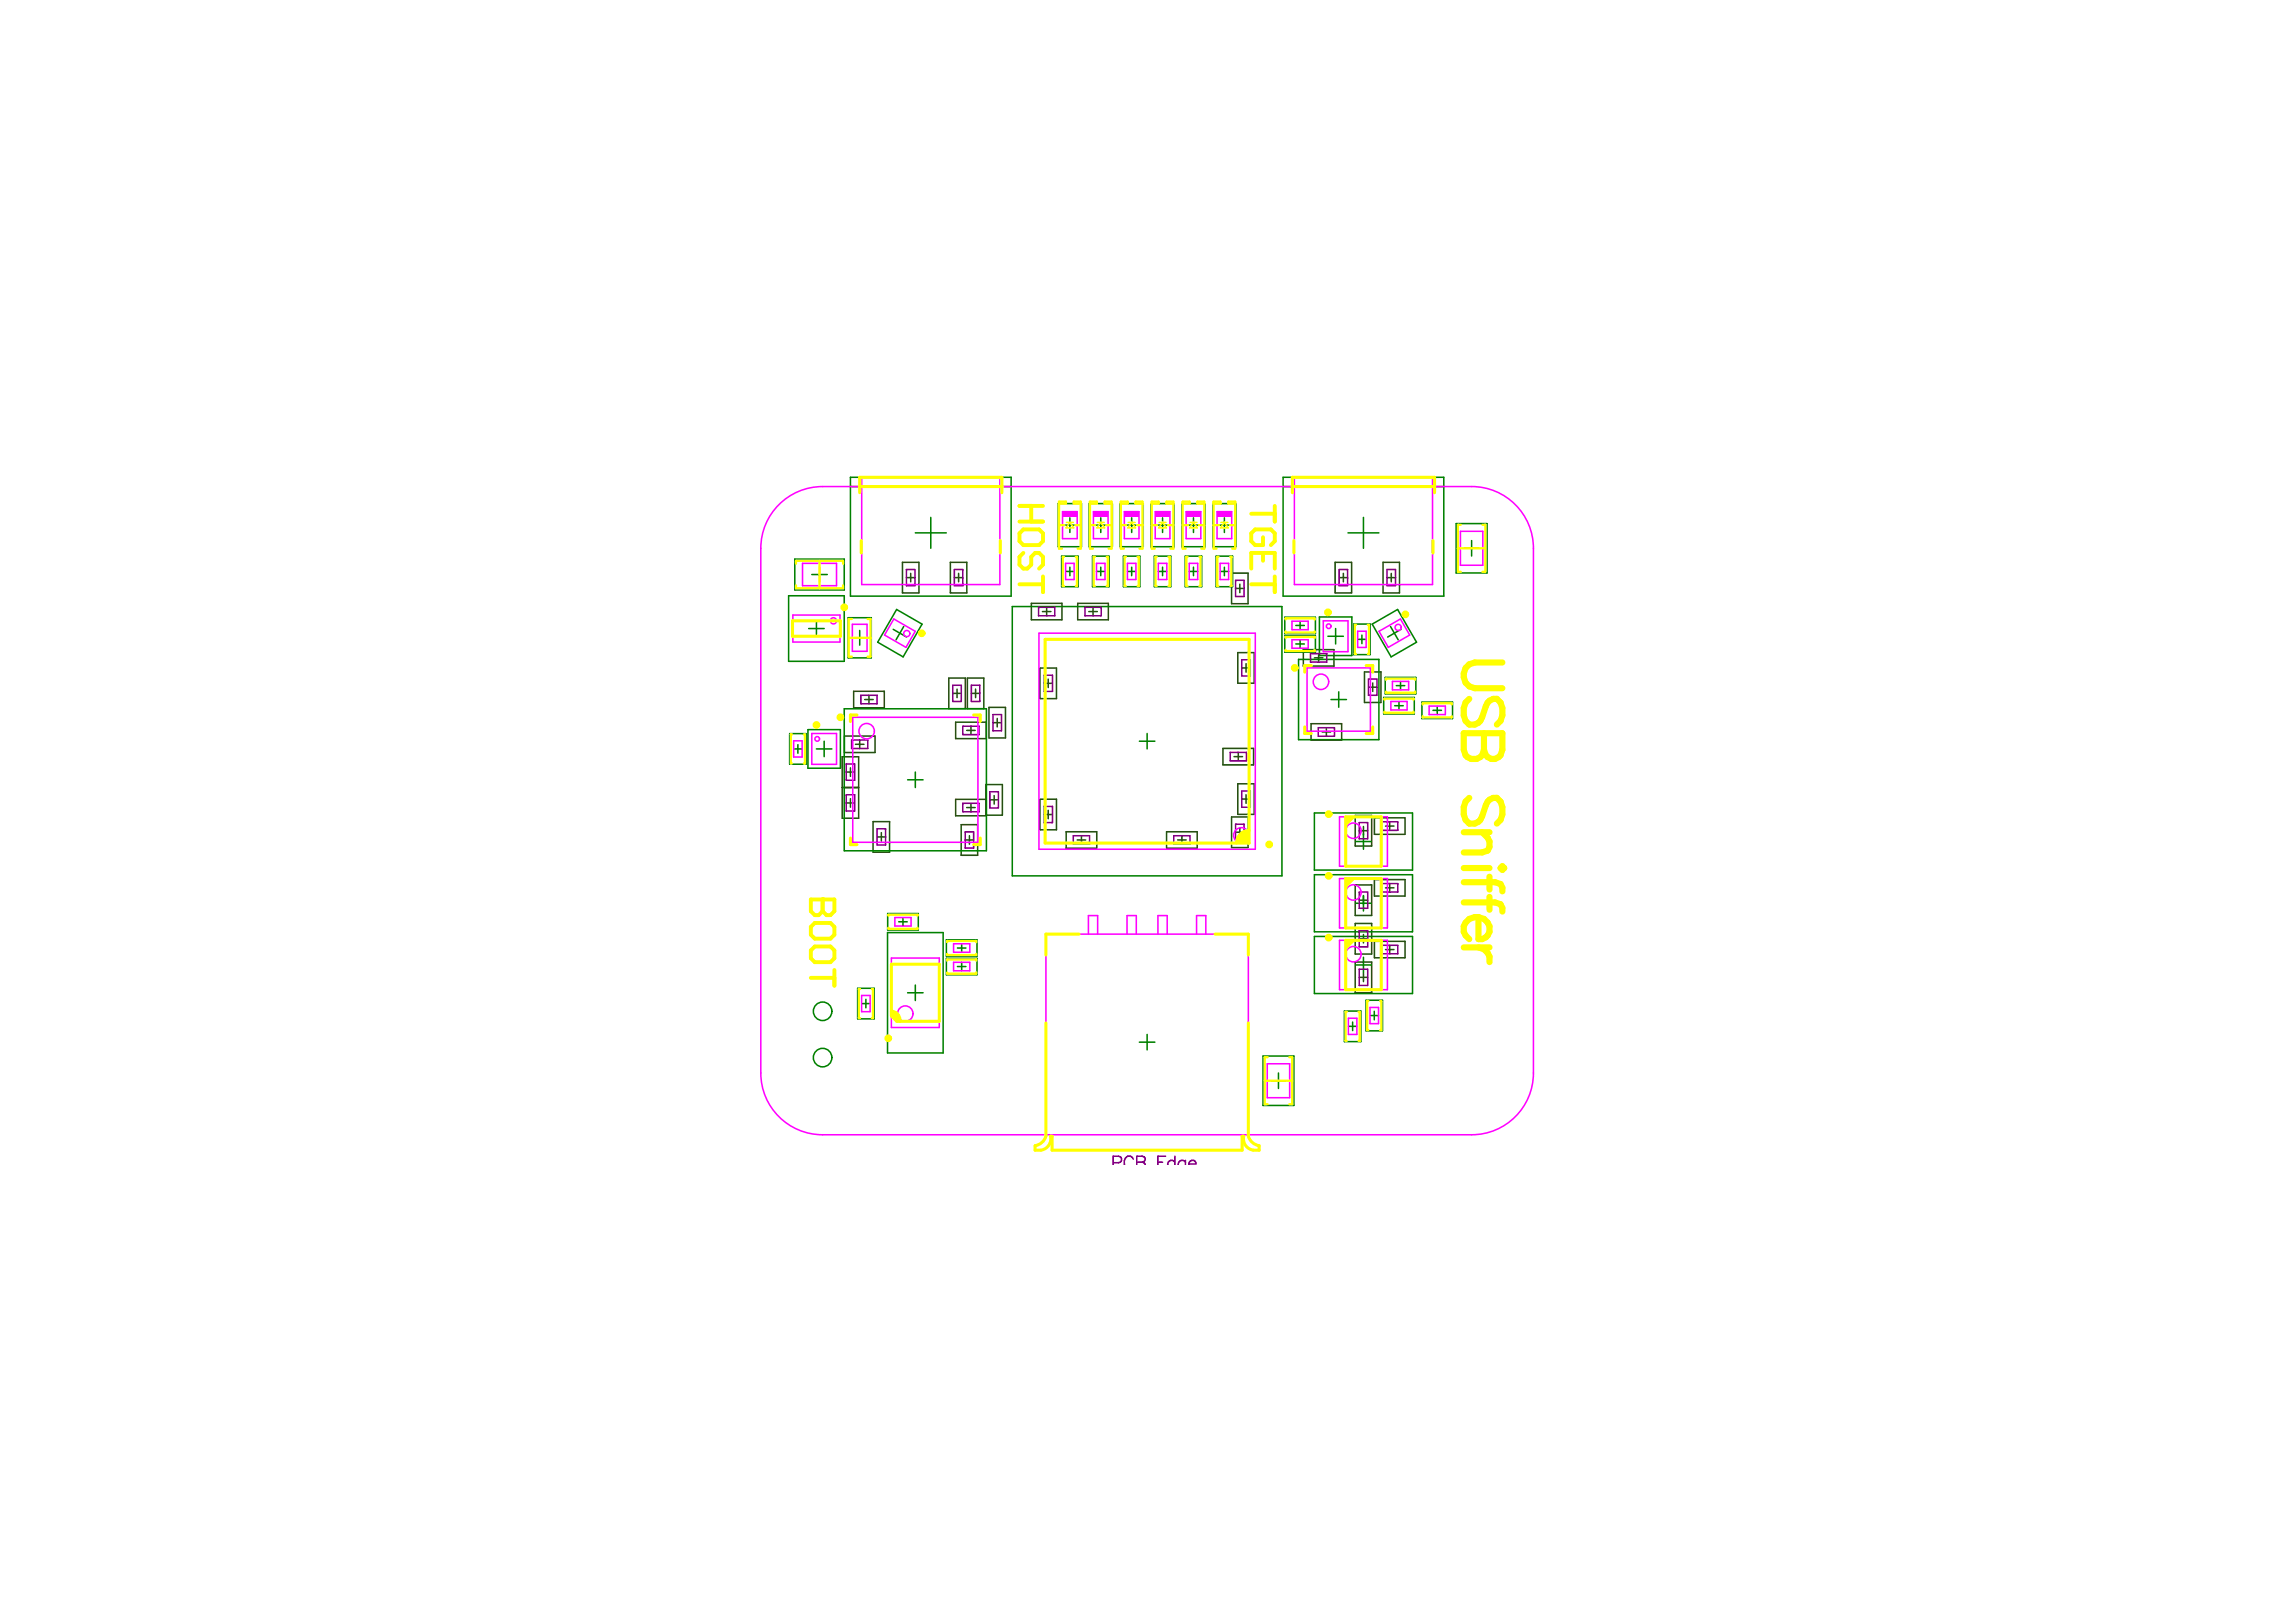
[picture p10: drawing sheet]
<svg xmlns="http://www.w3.org/2000/svg" width="297mm" height="210mm" viewBox="0 0 297 210" stroke-linecap="round" stroke-linejoin="round" font-family="sans-serif">
<g fill="none" stroke="#274e13" stroke-width=".2">
<path d="M116.8 72.8h2.1v3.9h-2.1zM117.3 74.7h1.1M117.8 74.2v1.1M123 72.8h2.1v3.9h-2.1zM123.5 74.7h1.1M124 74.2v1.1M133.4 78.1h4v2.1h-4zM134.9 79.1h1.1M135.4 78.6v1.1M139.4 78.1h4v2.1h-4zM140.9 79.1h1.1M141.4 78.6v1.1"/>
<path d="M159.3 74.2h2.2v3.9h-2.2zM159.9 76.1h1M160.4 75.6v1.1M172.7 72.8h2.2v3.9h-2.2zM173.2 74.7h1.1M173.8 74.2v1.1M178.9 72.8h2.2v3.9h-2.2zM179.4 74.7h1.1M180 74.2v1.1M109 97.9h2.1v4h-2.1zM109.2 95.3h4v2.1h-4zM109.5 99.9h1.1"/>
<path d="M110 99.4v1.1M110.4 89.5h4v2.1h-4zM110.7 96.3h1.1M111.2 95.8v1.1M111.9 90.5h1.1M112.4 90v1.1M122.7 87.7h2.2v4h-2.2zM123.3 89.7h1.1M123.6 93.5h4v2.1h-4zM123.8 89.2v1.1M125.1 94.5h1.1M125.1 87.7h2.2v4h-2.2z"/>
<path d="M125.6 94v1.1M125.7 89.7h1.1M126.2 89.2v1.1M127.9 91.5h2.2v4h-2.2zM128.5 93.5h1.1M129 93v1.1M134.5 86.5h2.2v3.9h-2.2zM135.1 88.4h1.1M135.6 87.9v1.1M158.2 96.9h4v2.1h-4zM159.7 97.9h1M160.1 84.5h2.2v3.9h-2.2z"/>
<path d="M160.2 97.4v1.1M160.6 86.4h1.1M161.2 85.9v1.1M168.6 84.1h4v2.1h-4zM169.6 93.7h4v2.1h-4zM170 85.1h1.1M170.6 84.6v1.1M171 94.7h1.1M171.6 94.2v1.1M176.5 87h2.2v3.9h-2.2zM177 88.9h1.1M177.6 88.4v1.1"/>
<path d="M109 101.9h2.1v4h-2.1zM109.5 103.9h1.1M110 103.4v1.1M113 106.3h2.1v4h-2.1zM113.5 108.3h1.1M114 107.8v1.1M123.6 103.4h4v2.2h-4zM124.3 106.7h2.2v4h-2.2zM124.9 108.7h1.1M125.1 104.5h1.1M125.4 108.2v1.1M125.6 104v1.1"/>
<path d="M127.5 101.5h2.2v4h-2.2zM128.1 103.5h1.1M128.6 103v1.1M134.5 103.4h2.2v4h-2.2zM135.1 105.4h1.1M135.6 104.9v1.1M137.9 107.6h4v2.2h-4zM139.4 108.7h1.1M139.9 108.2v1.1M150.9 107.6h4v2.2h-4zM152.4 108.7h1.1M152.9 108.2v1.1"/>
<path d="M159.3 105.7h2.2v4h-2.2zM159.9 107.7h1M160.1 101.4h2.2v4h-2.2zM160.4 107.2v1.1M160.6 103.4h1.1M161.2 102.9v1.1M175.3 105.5h2.2v4h-2.2zM175.3 114.5h2.2v4h-2.2zM175.3 119.5h2.2v4h-2.2zM175.8 116.5h1.1M175.8 107.5h1.1M176.4 107v1.1"/>
<path d="M176.4 115.9v1.1M177.8 105.8h4v2.2h-4zM177.8 113.8h4v2.2h-4zM179.2 114.9h1.1M179.2 106.9h1.1M179.8 106.4v1.1M179.8 114.3v1.1M175.3 124.5h2.2v4h-2.2zM175.8 126.5h1.1M175.8 121.5h1.1M176.4 120.9v1.1M176.4 125.9v1.1"/>
<path d="M177.8 121.8h4v2.1h-4zM179.2 122.9h1.1M179.8 122.3v1.1"/>
</g>
<g fill="none" stroke="#008000" stroke-width=".2">
<path d="M102 77.1h7.2v8.5h-7.2zM102.8 72.4h6.4v3.9h-6.4zM105 74.3h2M106 73.4v1.9M109.7 79.9h3v5.2h-3zM110 61.8h20.8v15.3h-20.8zM110 63h20.8M116 78.9l3.3 1.9-2.5 4.2-3.2-1.9zM118.4 69h4M120.4 67v4M131 78.5h34.8v34.8h-34.8zM136.9 65.2h3v5.5h-3z"/>
<path d="M137.3 72h2.2v3.9h-2.2zM137.5 68h1.9M137.9 74h1.1M138.4 67v1.9M138.4 73.4v1.1M140.9 65.2h3v5.5h-3zM141.3 72h2.2v3.9h-2.2zM141.5 68h1.9M141.9 74h1.1M142.4 67v1.9M142.4 73.4v1.1M144.9 65.2h3v5.5h-3z"/>
<path d="M145.3 72h2.2v3.9h-2.2zM145.5 68h1.9M145.9 74h1.1M146.4 67v1.9M146.4 73.4v1.1M148.9 65.2h3v5.5h-3zM149.3 72h2.2v3.9h-2.2zM149.5 68h1.9M149.9 74h1.1M150.4 67v1.9M150.4 73.4v1.1M152.9 65.2h3v5.5h-3z"/>
<path d="M153.3 72h2.2v3.9h-2.2zM153.5 68h1.9M153.9 74h1.1M154.4 67v1.9M154.4 73.4v1.1M156.9 65.2h3v5.5h-3zM157.3 72h2.2v3.9h-2.2zM157.5 68h1.9M157.9 74h1.1M158.4 67v1.9M158.4 73.4v1.1M166 61.8h20.8v15.3h-20.8z"/>
<path d="M166 63h20.8M166.2 79.9h4v2.1h-4zM170.7 79.8h4.2v5h-4.2zM174.4 69h4M176.4 67v4M188.4 67.8h4v6.4h-4zM189.4 71h2M190.4 70v2M102.2 94.9h2.1v4h-2.1zM102.7 96.9h1.1M103.2 96.4v1.1M104.5 94.4h4.2v5h-4.2z"/>
<path d="M104.6 81.3h2M105.6 80.3v2M105.6 96.9h2M106.6 95.9v2M109.2 91.7h18.4v18.4h-18.4zM110.3 82.5h1.9M111.2 81.6v1.9M115.6 81.4l1.7 1M116.9 81.1l-1 1.7M118.4 99.9v2M147.4 95.9h2M148.4 94.9v2"/>
<path d="M166.2 82.3h4v2.1h-4zM167.6 80.9h1.1M167.6 83.3h1.1M168 85.3h10.4v10.4h-10.4zM168.2 80.4v1.1M168.2 82.8v1.1M171.8 82.3h2M172.2 90.5h2M172.8 81.3v2M173.2 89.5v2M175.1 80.8h2.2v3.9h-2.2zM175.6 82.7h1.1"/>
<path d="M176.2 82.2v1.1M177.5 80.8l3.3-1.9 2.5 4.2-3.3 1.9zM179 90.3h4v2.1h-4zM179.2 87.7h4v2.1h-4zM179.9 81.1l1 1.7M180.4 91.3h1.1M180.6 88.7h1.1M181 90.8v1.1M181.2 88.2v1.1M181.3 81.4l-1.8 1M184 90.9h3.9v2.1h-3.9zM185.4 91.9h1.1"/>
<path d="M185.9 91.4v1.1M114.8 118.2h4v2.2h-4zM116.3 119.3h1.1M116.8 118.7v1.1M117.4 100.9h2M170 105.2h12.7v7.4h-12.7zM170 113.2h12.7v7.4h-12.7zM175.4 116.9h2M175.4 108.9h2M176.4 107.9v2M176.4 115.9v2M111 127.9h2.1v4h-2.1z"/>
<path d="M111.5 129.9h1.1M112 129.3v1.1M114.8 120.7h7.2v15.6h-7.2zM117.4 128.5h2M118.4 127.5v2M122.4 121.6h4v2.1h-4zM122.4 124h4v2.1h-4zM123.9 122.7h1.1M123.9 125.1h1.1M124.4 122.1v1.1M124.4 124.5v1.1M147.4 134.9h2"/>
<path d="M148.4 133.9v2M163.4 136.7h4v6.4h-4zM164.4 139.9h2M165.4 138.9v2M170 121.2h12.7v7.4h-12.7zM173.9 130.8h2.2v4h-2.2zM174.4 132.8h1.1M175 132.3v1.1M175.4 124.9h2M176.4 123.9v2M176.7 129.4h2.2v4h-2.2zM177.2 131.4h1.1"/>
<path d="M177.8 130.9v1.1"/>
<circle cx="106.4" cy="136.9" r="1.2"/>
<circle cx="106.4" cy="130.9" r="1.2"/>
</g>
<g fill="none" stroke="#800080" stroke-width=".2">
<path d="M117.3 73.7h1.1v2.1h-1.1zM123.5 73.7h1.1v2.1h-1.1zM134.4 78.6h2.1v1.1h-2.1zM140.4 78.6h2.1v1.1h-2.1zM159.9 75.1h1v2.1h-1zM173.2 73.7h1.1v2.1h-1.1zM179.4 73.7h1.1v2.1h-1.1zM109.5 98.9h1.1v2.1h-1.1zM110.2 95.8h2.1v1.1h-2.1zM111.4 90h2.1v1.1h-2.1zM123.3 88.7h1.1v2.1h-1.1zM124.6 94h2.1v1.1h-2.1z"/>
<path d="M125.7 88.7h1.1v2.1h-1.1zM128.5 92.5h1.1v2.1h-1.1zM135.1 87.4h1.1v2.1h-1.1zM159.2 97.4h2v1.1h-2zM160.6 85.4h1.1v2.1h-1.1zM169.5 84.6h2.1v1.1h-2.1zM170.5 94.2h2.1v1.1h-2.1zM177 87.9h1.1v2.1h-1.1zM109.5 102.9h1.1v2.1h-1.1zM113.5 107.3h1.1v2.1h-1.1zM124.6 104h2.1v1.1h-2.1zM124.9 107.7h1.1v2.1h-1.1z"/>
<path d="M128.1 102.5h1.1v2.1h-1.1zM135.1 104.4h1.1v2.1h-1.1zM138.9 108.2h2.1v1.1h-2.1zM151.9 108.2h2.1v1.1h-2.1zM159.9 106.7h1v2.1h-1zM160.6 102.4h1.1v2.1h-1.1zM175.8 106.5h1.1v2.1h-1.1zM175.8 115.4h1.1v2.1h-1.1zM178.7 114.3h2.1v1.1h-2.1zM178.7 106.4h2.1v1.1h-2.1zM175.8 125.4h1.1v2.1h-1.1zM175.8 120.4h1.1v2.1h-1.1z"/>
<path d="M178.7 122.3h2.1v1.1h-2.1z"/>
</g>
<g fill="#f0f">
<path d="M137.5 66.2h1.9v.7h-1.9z"/>
<path d="M157.5 66.2h1.9v.7h-1.9z"/>
<path d="M153.5 66.2h1.9v.7h-1.9z"/>
<path d="M149.5 66.2h1.9v.7h-1.9z"/>
<path d="M145.5 66.2h1.9v.7h-1.9z"/>
<path d="M141.5 66.2h1.9v.7h-1.9z"/>
</g>
<g fill="none" stroke="#f0f" stroke-width=".2">
<path d="M100.8 65.3a8 8 0 0 1 5.6-2.3h84a8 8 0 0 1 8 8v67.9a8 8 0 0 1-8 7.9h-84a8 8 0 0 1-8-7.9v-67.9a8 8 0 0 1 2.4-5.7zM102.6 79.6h6.1v3.5h-6.1zM103.8 72.9h4.4v2.9h-4.4zM111.5 61.9h17.9v13.7h-17.9zM137.5 66.2h1.9v3.5h-1.9zM137.9 72.9h1.1v2.1h-1.1zM141.5 66.2h1.9v3.5h-1.9zM141.9 72.9h1.1v2.1h-1.1zM145.5 66.2h1.9v3.5h-1.9zM145.9 72.9h1.1v2.1h-1.1zM149.5 66.2h1.9v3.5h-1.9zM149.9 72.9h1.1v2.1h-1.1z"/>
<path d="M153.5 66.2h1.9v3.5h-1.9zM153.9 72.9h1.1v2.1h-1.1zM157.5 66.2h1.9v3.5h-1.9zM157.9 72.9h1.1v2.1h-1.1zM167.5 61.9h17.8v13.7h-17.8zM188.9 68.8h2.9v4.4h-2.9zM102.7 95.9h1.1v2.1h-1.1zM105 94.9h3.2v4h-3.2zM110.3 80.8h1.9v3.5h-1.9zM110.3 92.8h16.2v16.2h-16.2zM115.6 80.1l2.8 1.6-1.2 2.1-2.8-1.6zM134.4 81.9h28v28h-28z"/>
<path d="M167.1 80.4h2.1v1.1h-2.1zM167.1 82.8h2.1v1.1h-2.1zM169.1 86.4h8.2v8.2h-8.2zM171.2 80.3h3.2v4h-3.2zM175.6 81.7h1.1v2.1h-1.1zM178.4 81.7l2.8-1.6 1.2 2.1-2.8 1.6zM179.9 90.8h2.1v1.1h-2.1zM180.1 88.2h2.1v1.1h-2.1zM184.9 91.4h2.1v1.1h-2.1zM115.8 118.7h2.1v1.1h-2.1zM173.3 105.7h6.2v6.4h-6.2zM173.3 113.7h6.2v6.4h-6.2z"/>
<path d="M111.5 128.8h1.1v2.1h-1.1zM115.3 124h6.2v9h-6.2zM123.4 122.1h2.1v1.1h-2.1zM123.4 124.5h2.1v1.1h-2.1zM135.3 120.9h26.2v26.1a1.76 1.76 0 0 0 1.4 1.3v.5a1.56 1.56 0 0 1-2-1.8h-.2v1.8h-24.6v-1.8h-.2a1.59 1.59 0 0 1-2 1.8v-.5a1.76 1.76 0 0 0 1.4-1.3zM140.8 120.9v-2.4h1.2v2.4M145.8 120.9v-2.4h1.2v2.4M149.8 120.9v-2.4h1.2v2.4M154.8 120.9v-2.4h1.2v2.4M163.9 137.7h2.9v4.4h-2.9zM173.3 121.7h6.2v6.4h-6.2zM174.4 131.8h1.1v2.1h-1.1z"/>
<path d="M177.2 130.4h1.1v2.1h-1.1z"/>
<circle cx="105.7" cy="95.6" r=".3"/>
<circle cx="107.8" cy="80.3" r=".4"/>
<circle cx="112.1" cy="94.6" r="1"/>
<circle cx="117.3" cy="82" r=".4"/>
<circle cx="170.9" cy="88.2" r="1"/>
<circle cx="171.9" cy="81" r=".3"/>
<circle cx="180.9" cy="81.2" r=".4"/>
<circle cx="160.6" cy="108.1" r="1"/>
<circle cx="175.1" cy="107.5" r="1"/>
<circle cx="175.1" cy="115.5" r="1"/>
<circle cx="117.1" cy="131.2" r="1"/>
<circle cx="175.1" cy="123.5" r="1"/>
</g>
<g fill="none" stroke="#800080" stroke-width=".2">
<path d="M136.1 148.8h24.6M144 150.5h.7a.43 .43 0 0 0 .4-.5 .43 .43 0 0 0-.4-.4h-.7v1.2M146.6 150a.6 .6 0 0 0-.7-.4 .6 .6 0 0 0-.4 .6v.6M147.1 150.4h.7M147.8 150.4l.2-.1a.37 .37 0 0 0 0-.6l-.9-.1v1.2M147.8 150.4l.3 .1 .1 .3M149.8 150.4h.6M150.8 149.6h-1v1.2M152 149.6v1.2M152 150.4a.51 .51 0 0 0-.6-.2 .51 .51 0 0 0-.3 .6M153.4 150.4a.51 .51 0 0 0-.7-.2 .51 .51 0 0 0-.3 .6M153.4 150.2v.6"/>
<path d="M153.8 150.6v.2M153.9 150.4a.45 .45 0 0 1 .5-.2 .45 .45 0 0 1 .3 .4h-.9z"/>
</g>
<g fill="#ff0">
<path d="M115.3 130.9a1.09 1.09 0 0 1 1.1 1.3h-.4l-.7-.7z"/>
<path d="M174.2 121.7h1.2l-1.2 1.2z"/>
<path d="M174.2 113.7h1.2l-1.2 1.2z"/>
<path d="M174.2 105.7h1.2l-1.2 1.2z"/>
<path d="M160.2 108.2l.5-.5h.3l.2-.2h.4v1.6h-1.6v-.4l.2-.2z"/>
</g>
<g fill="none" stroke="#ff0" stroke-width=".3">
<path d="M103 73v-.4h6.1v.4M103 75.7v.4h6.1v-.4M106 72.6v3.5M137 65.2h.9v-.3h-.9v6.1h.4M137 68h.7M137.6 72.1h-.1v3.7h.1M139.1 68h.7M139.2 72.1h.1v3.7h-.1M139.8 65.2h-.9v-.3h.9v6.1h-.4M141 65.2h.9v-.3h-.9v6.1h.4M141 68h.7M141.6 72.1h-.1v3.7h.1"/>
<path d="M143.1 68h.7M143.2 72.1h.1v3.7h-.1M143.8 65.2h-.9v-.3h.9v6.1h-.4M145 65.2h.9v-.3h-.9v6.1h.4M145 68h.7M145.6 72.1h-.1v3.7h.1M147.1 68h.7M147.2 72.1h.1v3.7h-.1M147.8 65.2h-.9v-.3h.9v6.1h-.4M149 65.2h.9v-.3h-.9v6.1h.4M149 68h.7M149.6 72.1h-.1v3.7h.1"/>
<path d="M151.1 68h.7M151.2 72.1h.1v3.7h-.1M151.8 65.2h-.9v-.3h.9v6.1h-.4M153 65.2h.9v-.3h-.9v6.1h.4M153 68h.7M153.6 72.1h-.1v3.7h.1M155.1 68h.7M155.2 72.1h.1v3.7h-.1M155.8 65.2h-.9v-.3h.9v6.1h-.4M157 65.2h.9v-.3h-.9v6.1h.4M157 68h.7M157.6 72.1h-.1v3.7h.1"/>
<path d="M159.1 68h.7M159.2 72.1h.1v3.7h-.1M159.8 65.2h-.9v-.3h.9v6.1h-.4M188.6 71h3.6M189 67.9h-.4v6.1h.4M191.8 67.9h.4v6.1h-.4M102.5 95h-.2v3.8h.2M104 95h.1v3.8h-.1M109.8 82.5h2.8M110.2 80.1h-.4v4.9h.4M112.2 80.1h.4v4.9h-.4M166.3 80.2v-.2h3.8v.2"/>
<path d="M166.3 81.7v.2h3.8v-.2M166.3 82.6v-.2h3.8v.2M166.3 84.1v.1h3.8v-.1M175.4 80.9h-.1v3.7h.1M177 80.9h.1v3.7h-.1M179.1 90.6v-.2h3.8v.2M179.1 92.1v.1h3.8v-.1M179.3 88v-.2h3.8v.2M179.3 89.5v.1h3.8v-.1M184.1 91.2v-.2h3.7v.2M184.1 92.7v.1h3.7v-.1M114.9 118.5v-.1h3.8v.1"/>
<path d="M111.3 128h-.2v3.8h.2M112.8 128h.1v3.8h-.1M114.9 120v.2h3.8v-.2M122.5 121.9v-.1h3.8v.1M122.5 123.4v.2h3.8v-.2M122.5 124.3v-.1h3.8v.1M122.5 125.8v.2h3.8v-.2M163.6 139.9h3.6M164 136.8h-.4v6.1h.4M166.8 136.8h.4v6.1h-.4M174.2 130.9h-.1v3.8h.1M175.8 130.9h.1v3.8h-.1"/>
<path d="M177 129.5h-.1v3.8h.1M178.6 129.5h.1v3.8h-.1"/>
</g>
<g fill="none" stroke="#ff0" stroke-width=".4">
<path d="M111.2 63.8v-2h18.4v2M111.2 63h18.4M111.4 70v1.6M129.4 70v1.6M167.2 63.8v-2h18.4v2M167.2 63h18.4M167.4 70v1.6M185.4 70v1.6M102.5 80.3h6.2v2h-6.2zM110.9 92.5h-.9v.9M126 92.5h.8v.9M135.2 82.7h26.4v26.4h-26.4z"/>
<path d="M168.8 94.1v.8h.8M169.6 86.1h-.8v.9M176.7 86.1h.9v.9M177.6 94.1v.8h-.9M110 108.5v.8h.9M126.8 108.5v.8h-.8M174.1 105.7h4.6v6.4h-4.6zM174.1 113.7h4.6v6.4h-4.6zM115.3 124.8h6.2v7.4h-5.5l-.7-.7zM116.4 132v.2M135.3 132.4v14.6M139.6 120.9h-4.3v2.7"/>
<path d="M157.2 120.9h4.3v2.7M161.5 132.4v14.6M174.1 121.7h4.6v6.4h-4.6zM133.9 148.3v.5h.8M135.9 147h.2v1.8h24.6v-1.8h.2M162.9 148.3v.5h-.8"/>
</g>
<path d="M138 67.6h.9M138.4 67.6l.5 .7h-1zM142 67.6h.9M142.4 67.6l.5 .7h-1zM146 67.6h.9M146.4 67.6l.5 .7h-1zM150 67.6h.9M150.4 67.6l.5 .7h-1zM154 67.6h.9M154.4 67.6l.5 .7h-1zM158 67.6h.9M158.4 67.6l.5 .7h-1z" fill="none" stroke="#ff0" stroke-width=".2"/>
<g fill="none" stroke="#ff0" stroke-width=".8">
<path d="M189.4 94.9h5v2.1l-.3 .7a1.16 1.16 0 0 1-1.9 0l-.2-.7a1.31 1.31 0 0 1-1.3 1.3 1.31 1.31 0 0 1-1.3-1.3zM190.1 90.4a2.19 2.19 0 0 0 0 3.4 1.36 1.36 0 0 0 1.6-1l.5-1.4a1.28 1.28 0 0 1 1.5-1 2.19 2.19 0 0 1 0 3.4M192 94.9v2.1M194.4 85.7h-3.6a1.68 1.68 0 0 0-1.4 1.7 1.68 1.68 0 0 0 1.4 1.7h3.6M189.4 114.2h4l.7 .2 .3 .5v.5M189.4 116.8h4l.7 .2 .3 .5v.5M189.4 107.7h3.3M189.4 112.3h3.3M190.1 103.3a2.19 2.19 0 0 0 0 3.3 1.36 1.36 0 0 0 1.6-1l.5-1.4a1.28 1.28 0 0 1 1.5-.9 2.19 2.19 0 0 1 0 3.3M191.3 118.7a1.57 1.57 0 0 0-1.8 .9 1.57 1.57 0 0 0 .6 1.9M191.3 118.7a1.47 1.47 0 0 1 1.4 1.2 1.47 1.47 0 0 1-1 1.6h-.4zM191.7 107.7l.8 .7 .2 .5v.7l-.2 .5-.8 .2h-2.3"/>
<path d="M192.7 113.5v1.6M192.7 116.1v1.6M194.1 112.3l.3-.2 .2 .2-.2 .3zM189.4 122.6h3.3M191.3 122.6a1.61 1.61 0 0 1 1.4 1.9"/>
</g>
<g fill="none" stroke="#ff0" stroke-width=".51">
<path d="M131.9 65.5h3M131.9 67.5h3M131.9 75.6h3M132.4 71.6l-.5 .5v1l.5 .5h.5l.5-.5v-1l.5-.5h.5l.5 .5v1l-.5 .5M132.4 68.5h2l.5 .5v1l-.5 .5h-2l-.5-.5v-1zM133.4 65.5v2M134.9 74.6v2M161.9 73.6v-2h3v2M161.9 75.6h3M161.9 66.5h3M163.4 69.5v1h-1l-.5-.5v-1l.5-.5h2l.5 .5v1l-.5 .5M163.4 71.6v1"/>
<path d="M164.9 65.5v2M164.9 74.6v2M106.4 116.4v1.5l-.5 .5h-.5l-.5-.5v-1.5h3"/>
</g>
<circle cx="106.4" cy="116.4" r=".25" fill="#ff0"/>
<path d="M104.9 119.9l.5-.5h2l.5 .5v1.1l-.5 .5h-2l-.5-.5zM106.4 116.4v1.5l.5 .5h.5l.5-.5v-1.5M104.9 123l.5-.5h2l.5 .5v1l-.5 .5h-2l-.5-.5zM104.9 126.5h3M107.9 125.5v2.1" fill="none" stroke="#ff0" stroke-width=".51"/>
<g fill="none" stroke="#ff0" stroke-width=".5">
<circle cx="109.2" cy="78.6" r=".25"/>
<circle cx="171.8" cy="79.2" r=".25"/>
<circle cx="181.8" cy="79.5" r=".25"/>
<circle cx="105.6" cy="93.8" r=".25"/>
<circle cx="108.7" cy="92.8" r=".25"/>
<circle cx="119.2" cy="82" r=".25"/>
<circle cx="167.5" cy="86.4" r=".25"/>
<circle cx="164.2" cy="109.3" r=".25"/>
<circle cx="171.9" cy="105.4" r=".25"/>
<circle cx="171.9" cy="113.3" r=".25"/>
<circle cx="114.9" cy="134.4" r=".25"/>
<circle cx="171.9" cy="121.3" r=".25"/>
</g>
<path d="M161.6 107.5a1.63 1.63 0 0 0-1.6 1.6M115.3 130.9a1.1 1.1 0 0 1 1.1 1.1M135.3 147a1.76 1.76 0 0 1-1.4 1.3M135.9 147a1.5 1.5 0 0 1-1.2 1.8M160.9 147v.1a1.5 1.5 0 0 0 1.2 1.7M161.5 147a1.76 1.76 0 0 0 1.4 1.3" fill="none" stroke="#ff0" stroke-width=".4"/>
</svg>
